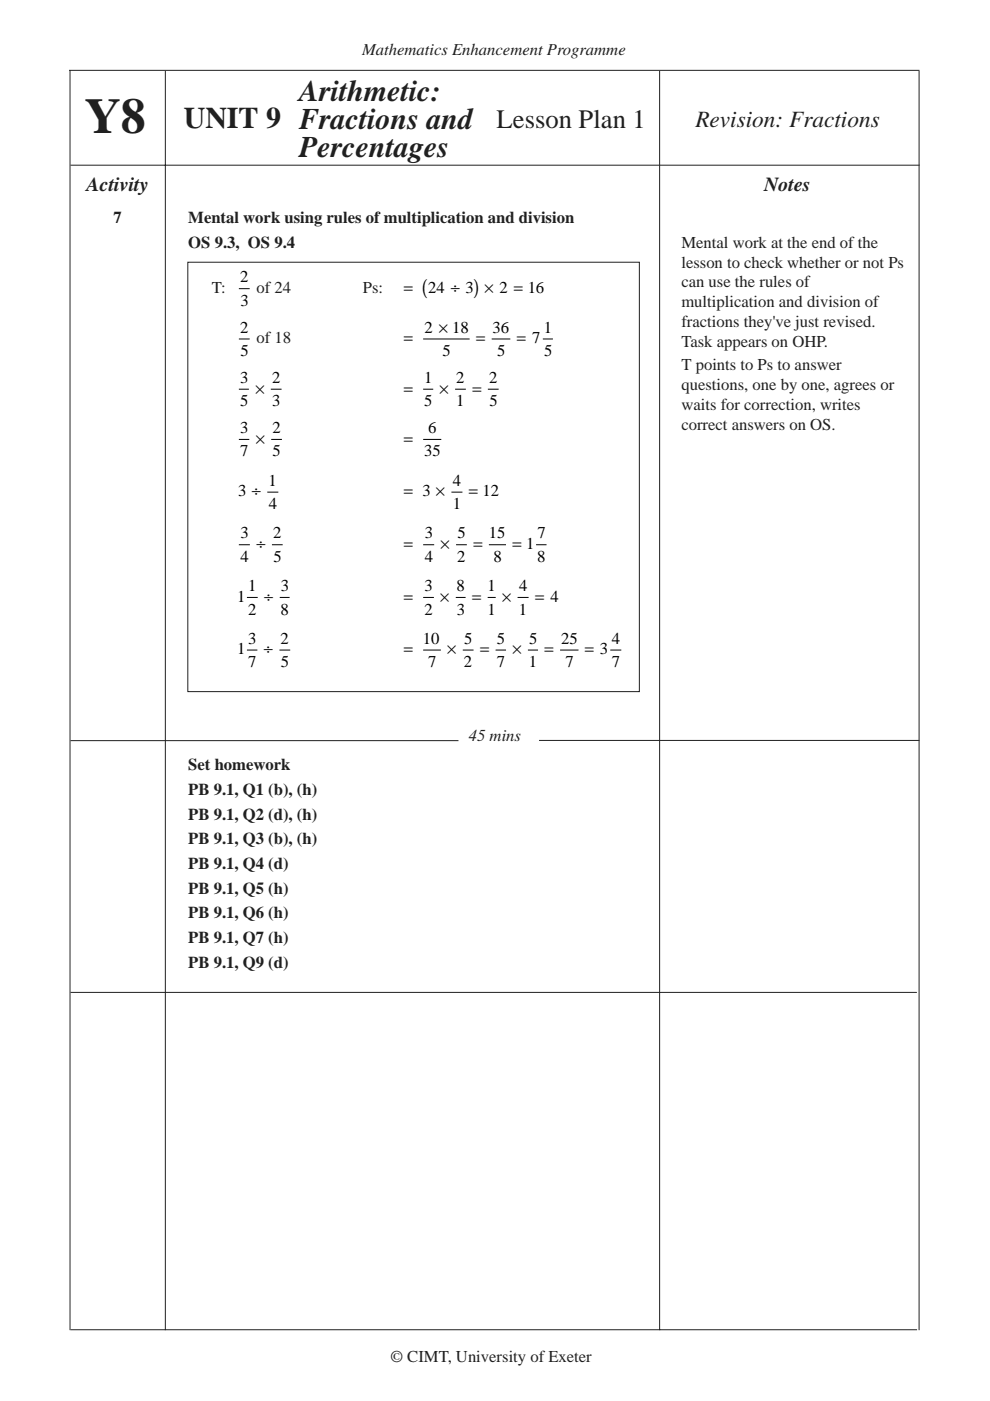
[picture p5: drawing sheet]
<svg xmlns="http://www.w3.org/2000/svg" width="210mm" height="297mm" viewBox="0 0 210 297" stroke-linecap="round" stroke-linejoin="round" font-family="sans-serif">
<defs><g id="words">
<text font-size="10.6" fill="#231f20" x="18" y="28.3">Y8</text>
<g font-size="6.3" fill="#231f20">
<text x="63.5" y="21.3">Arithmetic:</text>
<text x="39" y="27.2">UNIT 9 Fractions and</text>
<text x="63.5" y="33.3">Percentages</text>
</g>
<text font-size="5.6" fill="#231f20" x="105.3" y="27.2">Lesson Plan 1</text>
<text font-size="4.9" fill="#231f20" x="147.4" y="26.9">Revision: Fractions</text>
<g font-size="4.7">
<text x="89.5" y="62.4">(</text>
<text x="100.4" y="62.4">)</text>
</g>
<g font-size="4.2" fill="#231f20">
<text x="18.4" y="40.4">Activity</text>
<text x="162" y="40.4">Notes</text>
</g>
<text font-size="3.6" x="85.6" y="72.8">=</text>
<g font-size="3.5" fill="#231f20">
<text x="76.8" y="11.6">Mathematics Enhancement Programme</text>
<text x="24.1" y="47.3">7</text>
<text x="39.9" y="47.3">Mental work using rules of multiplication and division</text>
<text x="39.9" y="52.6">OS 9.3, OS 9.4</text>
<text x="144.5" y="52.5">Mental work at the end of the</text>
<text x="144.5" y="56.7">lesson to check whether or not Ps</text>
<text x="44.9" y="62.1">T:</text>
<text x="54.4" y="62.1">of 24</text>
<text x="76.9" y="62.1">Ps:</text>
<text x="144.5" y="61">can use the rules of</text>
<text x="144.5" y="65.2">multiplication and division of</text>
<text x="144.5" y="69.4">fractions they've just revised.</text>
<text x="54.4" y="72.8">of 18</text>
<text x="144.5" y="73.7">Task appears on OHP.</text>
<text x="144.5" y="78.4">T points to Ps to answer</text>
<text x="144.5" y="82.6">questions, one by one, agrees or</text>
<text x="144.5" y="86.8">waits for correction, writes</text>
<text x="144.5" y="91.1">correct answers on OS.</text>
<text x="99.4" y="157.1">45 mins</text>
<text x="39.9" y="163.3">Set homework</text>
<text x="39.9" y="168.5">PB 9.1, Q1 (b), (h)</text>
<text x="39.9" y="173.8">PB 9.1, Q2 (d), (h)</text>
<text x="39.9" y="179">PB 9.1, Q3 (b), (h)</text>
<text x="39.9" y="184.2">PB 9.1, Q4 (d)</text>
<text x="39.9" y="189.5">PB 9.1, Q5 (h)</text>
<text x="39.9" y="194.7">PB 9.1, Q6 (h)</text>
<text x="39.9" y="200">PB 9.1, Q7 (h)</text>
<text x="39.9" y="205.2">PB 9.1, Q9 (d)</text>
<text x="82.8" y="288.8">© CIMT, University of Exeter</text>
</g>
<g font-size="3.5">
<text x="50.9" y="59.9">2</text>
<text x="51" y="64.8">3</text>
<text x="85.6" y="62.1">=</text>
<text x="90.8" y="62.1">24 ÷ 3 × 2 = 16</text>
<text x="50.9" y="70.5">2</text>
<text x="90" y="70.5">2 × 18</text>
<text x="104.5" y="70.5">36</text>
<text x="115.3" y="70.5">1</text>
<text x="51" y="75.5">5</text>
<text x="93.8" y="75.5">5</text>
<text x="101" y="72.8">=</text>
<text x="105.4" y="75.5">5</text>
<text x="109.6" y="72.8">= 7</text>
<text x="115.3" y="75.5">5</text>
<text x="50.9" y="81.2">3</text>
<text x="54.1" y="83.4">×</text>
<text x="57.7" y="81.2">2</text>
<text x="85.6" y="83.4">=</text>
<text x="89.9" y="81.2">1</text>
<text x="93.2" y="83.4">×</text>
<text x="96.7" y="81.2">2</text>
<text x="100.2" y="83.4">=</text>
<text x="103.7" y="81.2">2</text>
<text x="50.9" y="86.1">5</text>
<text x="57.7" y="86.1">3</text>
<text x="90" y="86.1">5</text>
<text x="96.7" y="86.1">1</text>
<text x="103.8" y="86.1">5</text>
<text x="50.9" y="91.8">3</text>
<text x="54.2" y="94.1">×</text>
<text x="57.7" y="91.8">2</text>
<text x="85.6" y="94.1">=</text>
<text x="90.8" y="91.8">6</text>
<text x="50.9" y="96.8">7</text>
<text x="57.8" y="96.8">5</text>
<text x="89.9" y="96.8">35</text>
<text x="50.5" y="105.3">3 ÷</text>
<text x="57" y="103">1</text>
<text x="57" y="108">4</text>
<text x="85.6" y="105.3">= 3 ×</text>
<text x="96" y="108">1</text>
<text x="96" y="103">4</text>
<text x="99.4" y="105.3">= 12</text>
<text x="51" y="119.1">4</text>
<text x="51" y="114.2">3</text>
<text x="54.4" y="116.4">÷</text>
<text x="57.9" y="114.2">2</text>
<text x="58" y="119.1">5</text>
<text x="85.6" y="116.4">=</text>
<text x="90" y="119.1">4</text>
<text x="90.1" y="114.2">3</text>
<text x="93.4" y="116.4">×</text>
<text x="97" y="119.1">2</text>
<text x="97" y="114.2">5</text>
<text x="100.4" y="116.4">=</text>
<text x="103.6" y="114.2">15</text>
<text x="104.6" y="119.1">8</text>
<text x="108.7" y="116.4">= 1</text>
<text x="113.9" y="119.1">8</text>
<text x="114" y="114.2">7</text>
<text x="52.6" y="125.3">1</text>
<text x="59.5" y="125.3">3</text>
<text x="90" y="125.3">3</text>
<text x="96.8" y="125.3">8</text>
<text x="103.4" y="125.3">1</text>
<text x="110.1" y="125.3">4</text>
<text x="50.3" y="127.6">1</text>
<text x="52.6" y="130.3">2</text>
<text x="56" y="127.6">÷</text>
<text x="59.5" y="130.3">8</text>
<text x="85.6" y="127.6">=</text>
<text x="90" y="130.3">2</text>
<text x="93.4" y="127.6">×</text>
<text x="96.8" y="130.3">3</text>
<text x="100.1" y="127.6">=</text>
<text x="103.4" y="130.3">1</text>
<text x="106.5" y="127.6">×</text>
<text x="110" y="130.3">1</text>
<text x="113.5" y="127.6">= 4</text>
<text x="52.6" y="136.5">3</text>
<text x="59.5" y="136.5">2</text>
<text x="89.7" y="136.5">10</text>
<text x="98.4" y="136.5">5</text>
<text x="105.3" y="136.5">5</text>
<text x="112.2" y="136.5">5</text>
<text x="119" y="136.5">25</text>
<text x="129.7" y="136.5">4</text>
<text x="50.3" y="138.7">1</text>
<text x="52.6" y="141.4">7</text>
<text x="56" y="138.7">÷</text>
<text x="59.6" y="141.4">5</text>
<text x="85.6" y="138.7">=</text>
<text x="90.8" y="141.4">7</text>
<text x="94.8" y="138.7">×</text>
<text x="98.4" y="141.4">2</text>
<text x="101.8" y="138.7">=</text>
<text x="105.4" y="141.4">7</text>
<text x="108.6" y="138.7">×</text>
<text x="112.1" y="141.4">1</text>
<text x="115.4" y="138.7">=</text>
<text x="119.9" y="141.4">7</text>
<text x="124" y="138.7">= 3</text>
<text x="129.7" y="141.4">7</text>
</g>
</g></defs>
<path d="M14.6 14.9h180.4M14.8 15v267M35.1 15v267M139.9 15v267M194.9 15v267M15 35h180M39.8 55.6h95.8v91h-95.8zM15 157h82.2M114.3 157h80.7M15 210.4h179.4M15 281.9h179.4" fill="none" stroke="#231f20" stroke-width=".21"/>
<g fill="none" stroke="#000" stroke-width=".21">
<path d="M50.6 61.2h2.3M50.6 71.9h2.3M89.7 71.9h9.9M104.2 71.9h4M115.1 71.9h2.1M50.6 82.5h2.2M50.6 93.2h2.3M57.4 82.5h2.3M57.5 93.2h2.3M89.7 93.2h3.9M89.7 82.5h2.2M96.5 82.5h2.3"/>
<path d="M103.4 82.5h2.3M50.6 115.5h2.4M56.7 104.3h2.3M57.7 115.5h2.2M89.7 115.5h2.4M95.7 104.3h2.3M96.7 115.5h2.3M103.7 115.5h3.6M113.7 115.5h2.2M52.4 126.7h2.2M52.4 137.8h2.2M59.2 137.8h2.3"/>
<path d="M59.3 126.7h2.1M89.7 126.7h2.3M89.7 137.8h3.8M96.6 126.7h2.1M98.1 137.8h2.3M103.4 126.7h1.7M105.1 137.8h2.2M109.7 126.7h2.4M111.9 137.8h2.2M118.7 137.8h4M129.4 137.8h2.3"/>
</g>
<use href="#words"/>
</svg>
